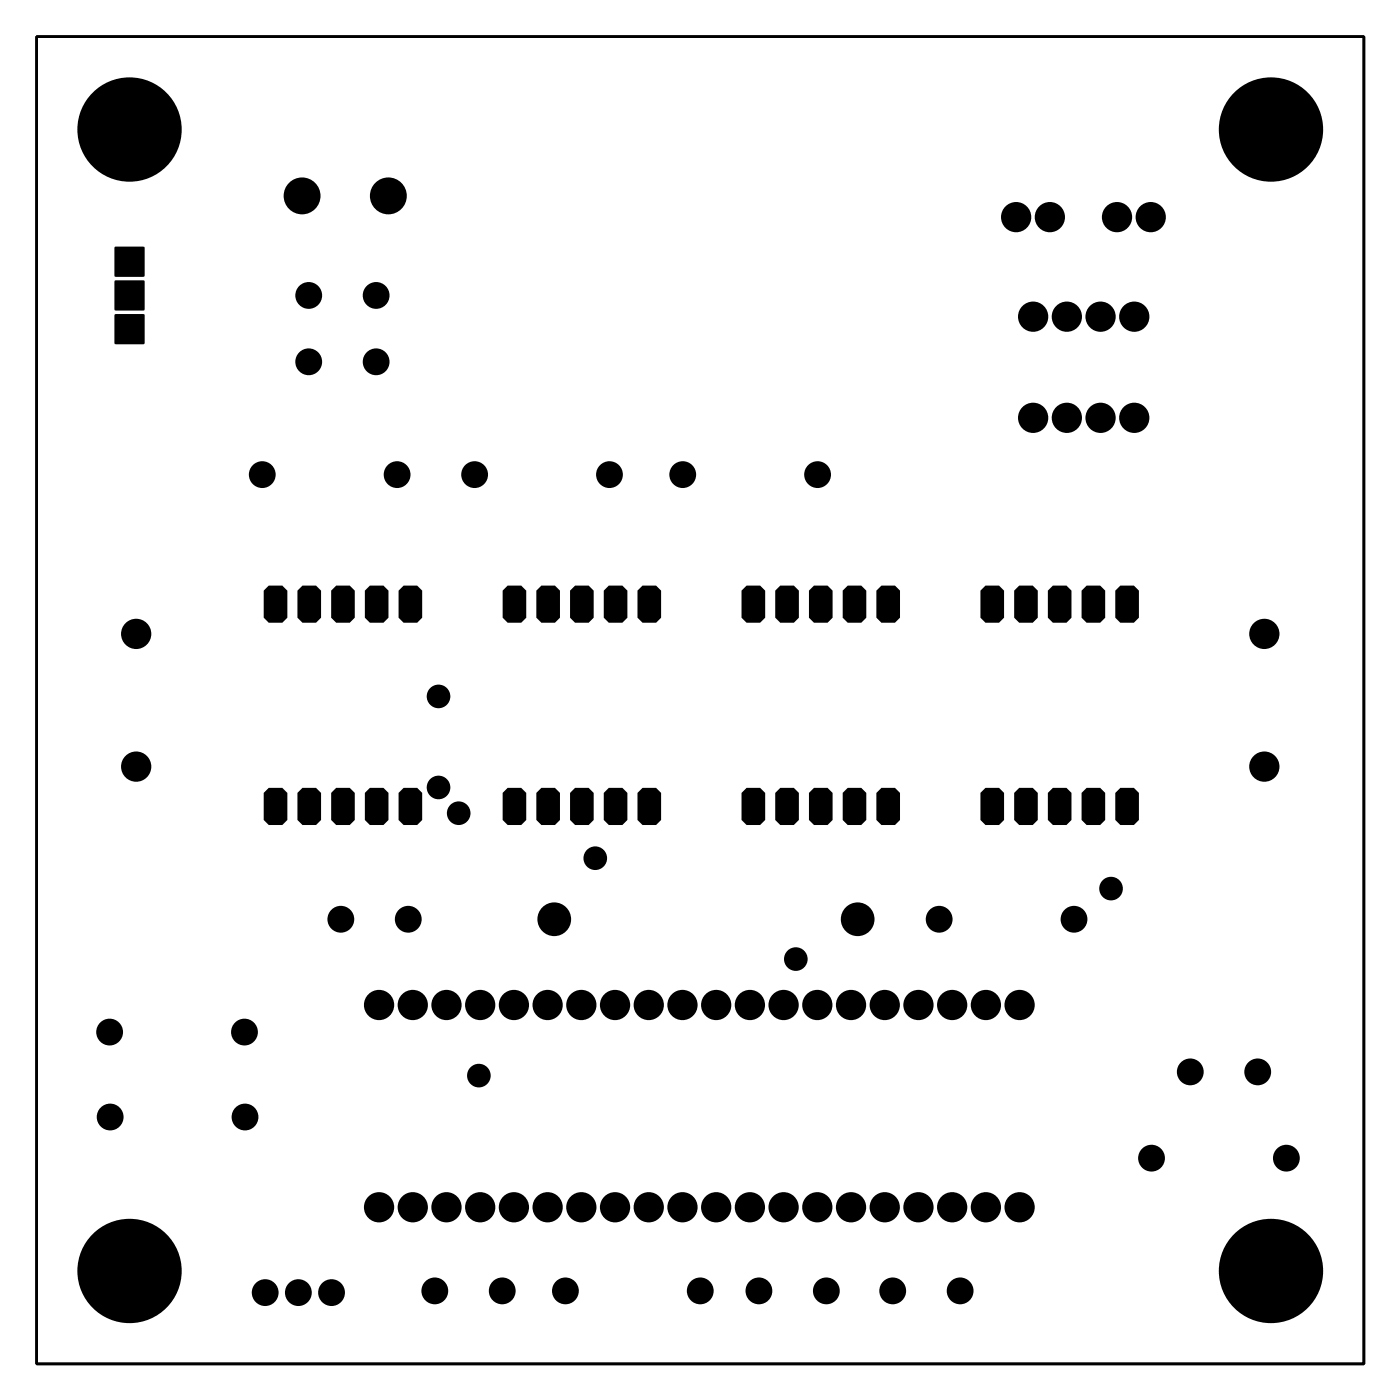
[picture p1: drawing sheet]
<svg xmlns="http://www.w3.org/2000/svg" width="105mm" height="105mm" viewBox="0 0 105 105" stroke-linecap="round" stroke-linejoin="round" font-family="sans-serif">
<g fill="#000">
<path d="M8.6 23.7h2.3v2.2h-2.3z" fill-rule="evenodd"/>
<path d="M8.6 21.1h2.3v2.3h-2.3z" fill-rule="evenodd"/>
<path d="M8.6 18.6h2.3v2.2h-2.3z" fill-rule="evenodd"/>
<path d="M20.2 59.4h1.1l.3 .3v2.1l-.3 .4h-1.1l-.3-.4v-2.1z" fill-rule="evenodd"/>
<path d="M20.2 44.1h1.1l.3 .4v2l-.3 .4h-1.1l-.3-.4v-2z" fill-rule="evenodd"/>
<path d="M22.8 59.4h1l.4 .3v2.1l-.4 .4h-1l-.4-.4v-2.1z" fill-rule="evenodd"/>
<path d="M22.8 44.1h1l.4 .4v2l-.4 .4h-1l-.4-.4v-2z" fill-rule="evenodd"/>
<path d="M25.3 44.1h1l.4 .4v2l-.4 .4h-1l-.4-.4v-2z" fill-rule="evenodd"/>
<path d="M25.3 59.4h1l.4 .3v2.1l-.4 .4h-1l-.4-.4v-2.1z" fill-rule="evenodd"/>
<path d="M27.9 44.1h1l.4 .4v2l-.4 .4h-1l-.4-.4v-2z" fill-rule="evenodd"/>
<path d="M27.9 59.4h1l.4 .3v2.1l-.4 .4h-1l-.4-.4v-2.1z" fill-rule="evenodd"/>
<path d="M30.4 44.1h1l.4 .4v2l-.4 .4h-1l-.4-.4v-2z" fill-rule="evenodd"/>
<path d="M30.4 59.4h1l.4 .3v2.1l-.4 .4h-1l-.4-.4v-2.1z" fill-rule="evenodd"/>
<path d="M37.9 59.7l.3-.3h1.1l.3 .3v2.1l-.3 .4h-1.1l-.3-.4z" fill-rule="evenodd"/>
<path d="M38.2 44.1h1.1l.3 .4v2l-.3 .4h-1.1l-.3-.4v-2z" fill-rule="evenodd"/>
<path d="M40.8 59.4h1l.4 .3v2.1l-.4 .4h-1l-.4-.4v-2.1z" fill-rule="evenodd"/>
<path d="M40.8 44.1h1l.4 .4v2l-.4 .4h-1l-.4-.4v-2z" fill-rule="evenodd"/>
<path d="M43.3 44.1h1l.4 .4v2l-.4 .4h-1l-.4-.4v-2z" fill-rule="evenodd"/>
<path d="M43.3 59.4h1l.4 .3v2.1l-.4 .4h-1l-.4-.4v-2.1z" fill-rule="evenodd"/>
<path d="M45.9 44.1h1l.4 .4v2l-.4 .4h-1l-.4-.4v-2z" fill-rule="evenodd"/>
<path d="M45.9 59.4h1l.4 .3v2.1l-.4 .4h-1l-.4-.4v-2.1z" fill-rule="evenodd"/>
<path d="M48.4 44.1h1l.4 .4v2l-.4 .4h-1l-.4-.4v-2z" fill-rule="evenodd"/>
<path d="M48.4 59.4h1l.4 .3v2.1l-.4 .4h-1l-.4-.4v-2.1z" fill-rule="evenodd"/>
<path d="M56.2 59.4h1.1l.3 .3v2.1l-.3 .4h-1.1l-.3-.4v-2.1z" fill-rule="evenodd"/>
<path d="M56.2 44.1h1.1l.3 .4v2l-.3 .4h-1.1l-.3-.4v-2z" fill-rule="evenodd"/>
<path d="M58.8 59.4h1l.4 .3v2.1l-.4 .4h-1l-.4-.4v-2.1z" fill-rule="evenodd"/>
<path d="M58.8 44.1h1l.4 .4v2l-.4 .4h-1l-.4-.4v-2z" fill-rule="evenodd"/>
<path d="M61.3 44.1h1l.4 .4v2l-.4 .4h-1l-.4-.4v-2z" fill-rule="evenodd"/>
<path d="M61.3 59.4h1l.4 .3v2.1l-.4 .4h-1l-.4-.4v-2.1z" fill-rule="evenodd"/>
<path d="M63.9 44.1h1l.4 .4v2l-.4 .4h-1l-.4-.4v-2z" fill-rule="evenodd"/>
<path d="M63.9 59.4h1l.4 .3v2.1l-.4 .4h-1l-.4-.4v-2.1z" fill-rule="evenodd"/>
<path d="M66.4 44.1h1l.4 .4v2l-.4 .4h-1l-.4-.4v-2z" fill-rule="evenodd"/>
<path d="M66.4 59.4h1l.4 .3v2.1l-.4 .4h-1l-.4-.4v-2.1z" fill-rule="evenodd"/>
<path d="M73.9 59.7l.3-.3h1.1l.3 .3v2.1l-.3 .4h-1.1l-.3-.4z" fill-rule="evenodd"/>
<path d="M74.2 44.1h1.1l.3 .4v2l-.3 .4h-1.1l-.3-.4v-2z" fill-rule="evenodd"/>
<path d="M76.8 59.4h1l.4 .3v2.1l-.4 .4h-1l-.4-.4v-2.1z" fill-rule="evenodd"/>
<path d="M76.8 44.1h1l.4 .4v2l-.4 .4h-1l-.4-.4v-2z" fill-rule="evenodd"/>
<path d="M79.3 44.1h1l.4 .4v2l-.4 .4h-1l-.4-.4v-2z" fill-rule="evenodd"/>
<path d="M79.3 59.4h1l.4 .3v2.1l-.4 .4h-1l-.4-.4v-2.1z" fill-rule="evenodd"/>
<path d="M81.9 44.1h1l.4 .4v2l-.4 .4h-1l-.4-.4v-2z" fill-rule="evenodd"/>
<path d="M81.9 59.4h1l.4 .3v2.1l-.4 .4h-1l-.4-.4v-2.1z" fill-rule="evenodd"/>
<path d="M84.4 44.1h1l.4 .4v2l-.4 .4h-1l-.4-.4v-2z" fill-rule="evenodd"/>
<path d="M84.4 59.4h1l.4 .3v2.1l-.4 .4h-1l-.4-.4v-2.1z" fill-rule="evenodd"/>
<circle cx="9.8" cy="9.8" r="3.9"/>
<circle cx="22.8" cy="14.8" r="1.39"/>
<circle cx="29.3" cy="14.8" r="1.39"/>
<circle cx="76.6" cy="16.4" r="1.14"/>
<circle cx="79.1" cy="16.4" r="1.14"/>
<circle cx="84.2" cy="16.4" r="1.14"/>
<circle cx="86.7" cy="16.4" r="1.14"/>
<circle cx="95.8" cy="9.8" r="3.9"/>
<circle cx="19.8" cy="35.8" r="1.01"/>
<circle cx="23.3" cy="27.3" r="1.01"/>
<circle cx="23.3" cy="22.3" r="1.01"/>
<circle cx="28.3" cy="27.3" r="1.01"/>
<circle cx="28.3" cy="22.3" r="1.01"/>
<circle cx="29.9" cy="35.8" r="1.01"/>
<circle cx="35.8" cy="35.8" r="1.01"/>
<circle cx="45.9" cy="35.8" r="1.01"/>
<circle cx="51.4" cy="35.8" r="1.01"/>
<circle cx="61.6" cy="35.8" r="1.01"/>
<circle cx="77.8" cy="23.9" r="1.14"/>
<circle cx="77.8" cy="31.5" r="1.14"/>
<circle cx="80.4" cy="23.9" r="1.14"/>
<circle cx="80.4" cy="31.5" r="1.14"/>
<circle cx="82.9" cy="23.9" r="1.14"/>
<circle cx="82.9" cy="31.5" r="1.14"/>
<circle cx="85.5" cy="31.5" r="1.14"/>
<circle cx="85.5" cy="23.9" r="1.14"/>
<circle cx="10.3" cy="57.8" r="1.14"/>
<circle cx="10.3" cy="47.8" r="1.14"/>
<circle cx="33" cy="52.5" r=".89"/>
<circle cx="33" cy="59.3" r=".89"/>
<circle cx="95.3" cy="47.8" r="1.14"/>
<circle cx="95.3" cy="57.8" r="1.14"/>
<circle cx="8.3" cy="77.8" r="1.01"/>
<circle cx="18.4" cy="77.8" r="1.01"/>
<circle cx="25.7" cy="69.3" r="1.01"/>
<circle cx="28.6" cy="75.7" r="1.14"/>
<circle cx="30.8" cy="69.3" r="1.01"/>
<circle cx="31.1" cy="75.7" r="1.14"/>
<circle cx="33.6" cy="75.7" r="1.14"/>
<circle cx="34.6" cy="61.3" r=".89"/>
<circle cx="36.2" cy="75.7" r="1.14"/>
<circle cx="38.7" cy="75.7" r="1.14"/>
<circle cx="41.3" cy="75.7" r="1.14"/>
<circle cx="41.8" cy="69.3" r="1.27"/>
<circle cx="43.8" cy="75.7" r="1.14"/>
<circle cx="44.8" cy="64.7" r=".89"/>
<circle cx="46.3" cy="75.7" r="1.14"/>
<circle cx="48.9" cy="75.7" r="1.14"/>
<circle cx="51.4" cy="75.7" r="1.14"/>
<circle cx="54" cy="75.7" r="1.14"/>
<circle cx="56.5" cy="75.7" r="1.14"/>
<circle cx="59" cy="75.7" r="1.14"/>
<circle cx="60" cy="72.3" r=".89"/>
<circle cx="61.6" cy="75.7" r="1.14"/>
<circle cx="64.1" cy="75.7" r="1.14"/>
<circle cx="64.6" cy="69.3" r="1.27"/>
<circle cx="66.7" cy="75.7" r="1.14"/>
<circle cx="69.2" cy="75.7" r="1.14"/>
<circle cx="70.8" cy="69.3" r="1.01"/>
<circle cx="71.7" cy="75.7" r="1.14"/>
<circle cx="74.3" cy="75.7" r="1.14"/>
<circle cx="76.8" cy="75.7" r="1.14"/>
<circle cx="80.9" cy="69.3" r="1.01"/>
<circle cx="83.7" cy="67" r=".89"/>
<circle cx="8.3" cy="84.2" r="1.01"/>
<circle cx="9.8" cy="95.8" r="3.9"/>
<circle cx="18.5" cy="84.2" r="1.01"/>
<circle cx="20" cy="97.4" r="1.01"/>
<circle cx="22.5" cy="97.4" r="1.01"/>
<circle cx="25" cy="97.4" r="1.01"/>
<circle cx="28.6" cy="91" r="1.14"/>
<circle cx="31.1" cy="91" r="1.14"/>
<circle cx="32.8" cy="97.3" r="1.01"/>
<circle cx="33.6" cy="91" r="1.14"/>
<circle cx="36.1" cy="81" r=".89"/>
<circle cx="36.2" cy="91" r="1.14"/>
<circle cx="37.8" cy="97.3" r="1.01"/>
<circle cx="38.7" cy="91" r="1.14"/>
<circle cx="41.3" cy="91" r="1.14"/>
<circle cx="42.6" cy="97.3" r="1.01"/>
<circle cx="43.8" cy="91" r="1.14"/>
<circle cx="46.3" cy="91" r="1.14"/>
<circle cx="48.9" cy="91" r="1.14"/>
<circle cx="51.4" cy="91" r="1.14"/>
<circle cx="52.8" cy="97.3" r="1.01"/>
<circle cx="54" cy="91" r="1.14"/>
<circle cx="56.5" cy="91" r="1.14"/>
<circle cx="57.2" cy="97.3" r="1.01"/>
<circle cx="59" cy="91" r="1.14"/>
<circle cx="61.6" cy="91" r="1.14"/>
<circle cx="62.3" cy="97.3" r="1.01"/>
<circle cx="64.1" cy="91" r="1.14"/>
<circle cx="66.7" cy="91" r="1.14"/>
<circle cx="67.3" cy="97.3" r="1.01"/>
<circle cx="69.2" cy="91" r="1.14"/>
<circle cx="71.7" cy="91" r="1.14"/>
<circle cx="72.3" cy="97.3" r="1.01"/>
<circle cx="74.3" cy="91" r="1.14"/>
<circle cx="76.8" cy="91" r="1.14"/>
<circle cx="86.8" cy="87.3" r="1.01"/>
<circle cx="89.7" cy="80.8" r="1.01"/>
<circle cx="94.8" cy="80.8" r="1.01"/>
<circle cx="95.8" cy="95.8" r="3.9"/>
<circle cx="96.9" cy="87.3" r="1.01"/>
</g>
<path d="M2.8 2.8h100v100h-100z" fill="none" stroke="#000" stroke-width=".2"/>
</svg>
